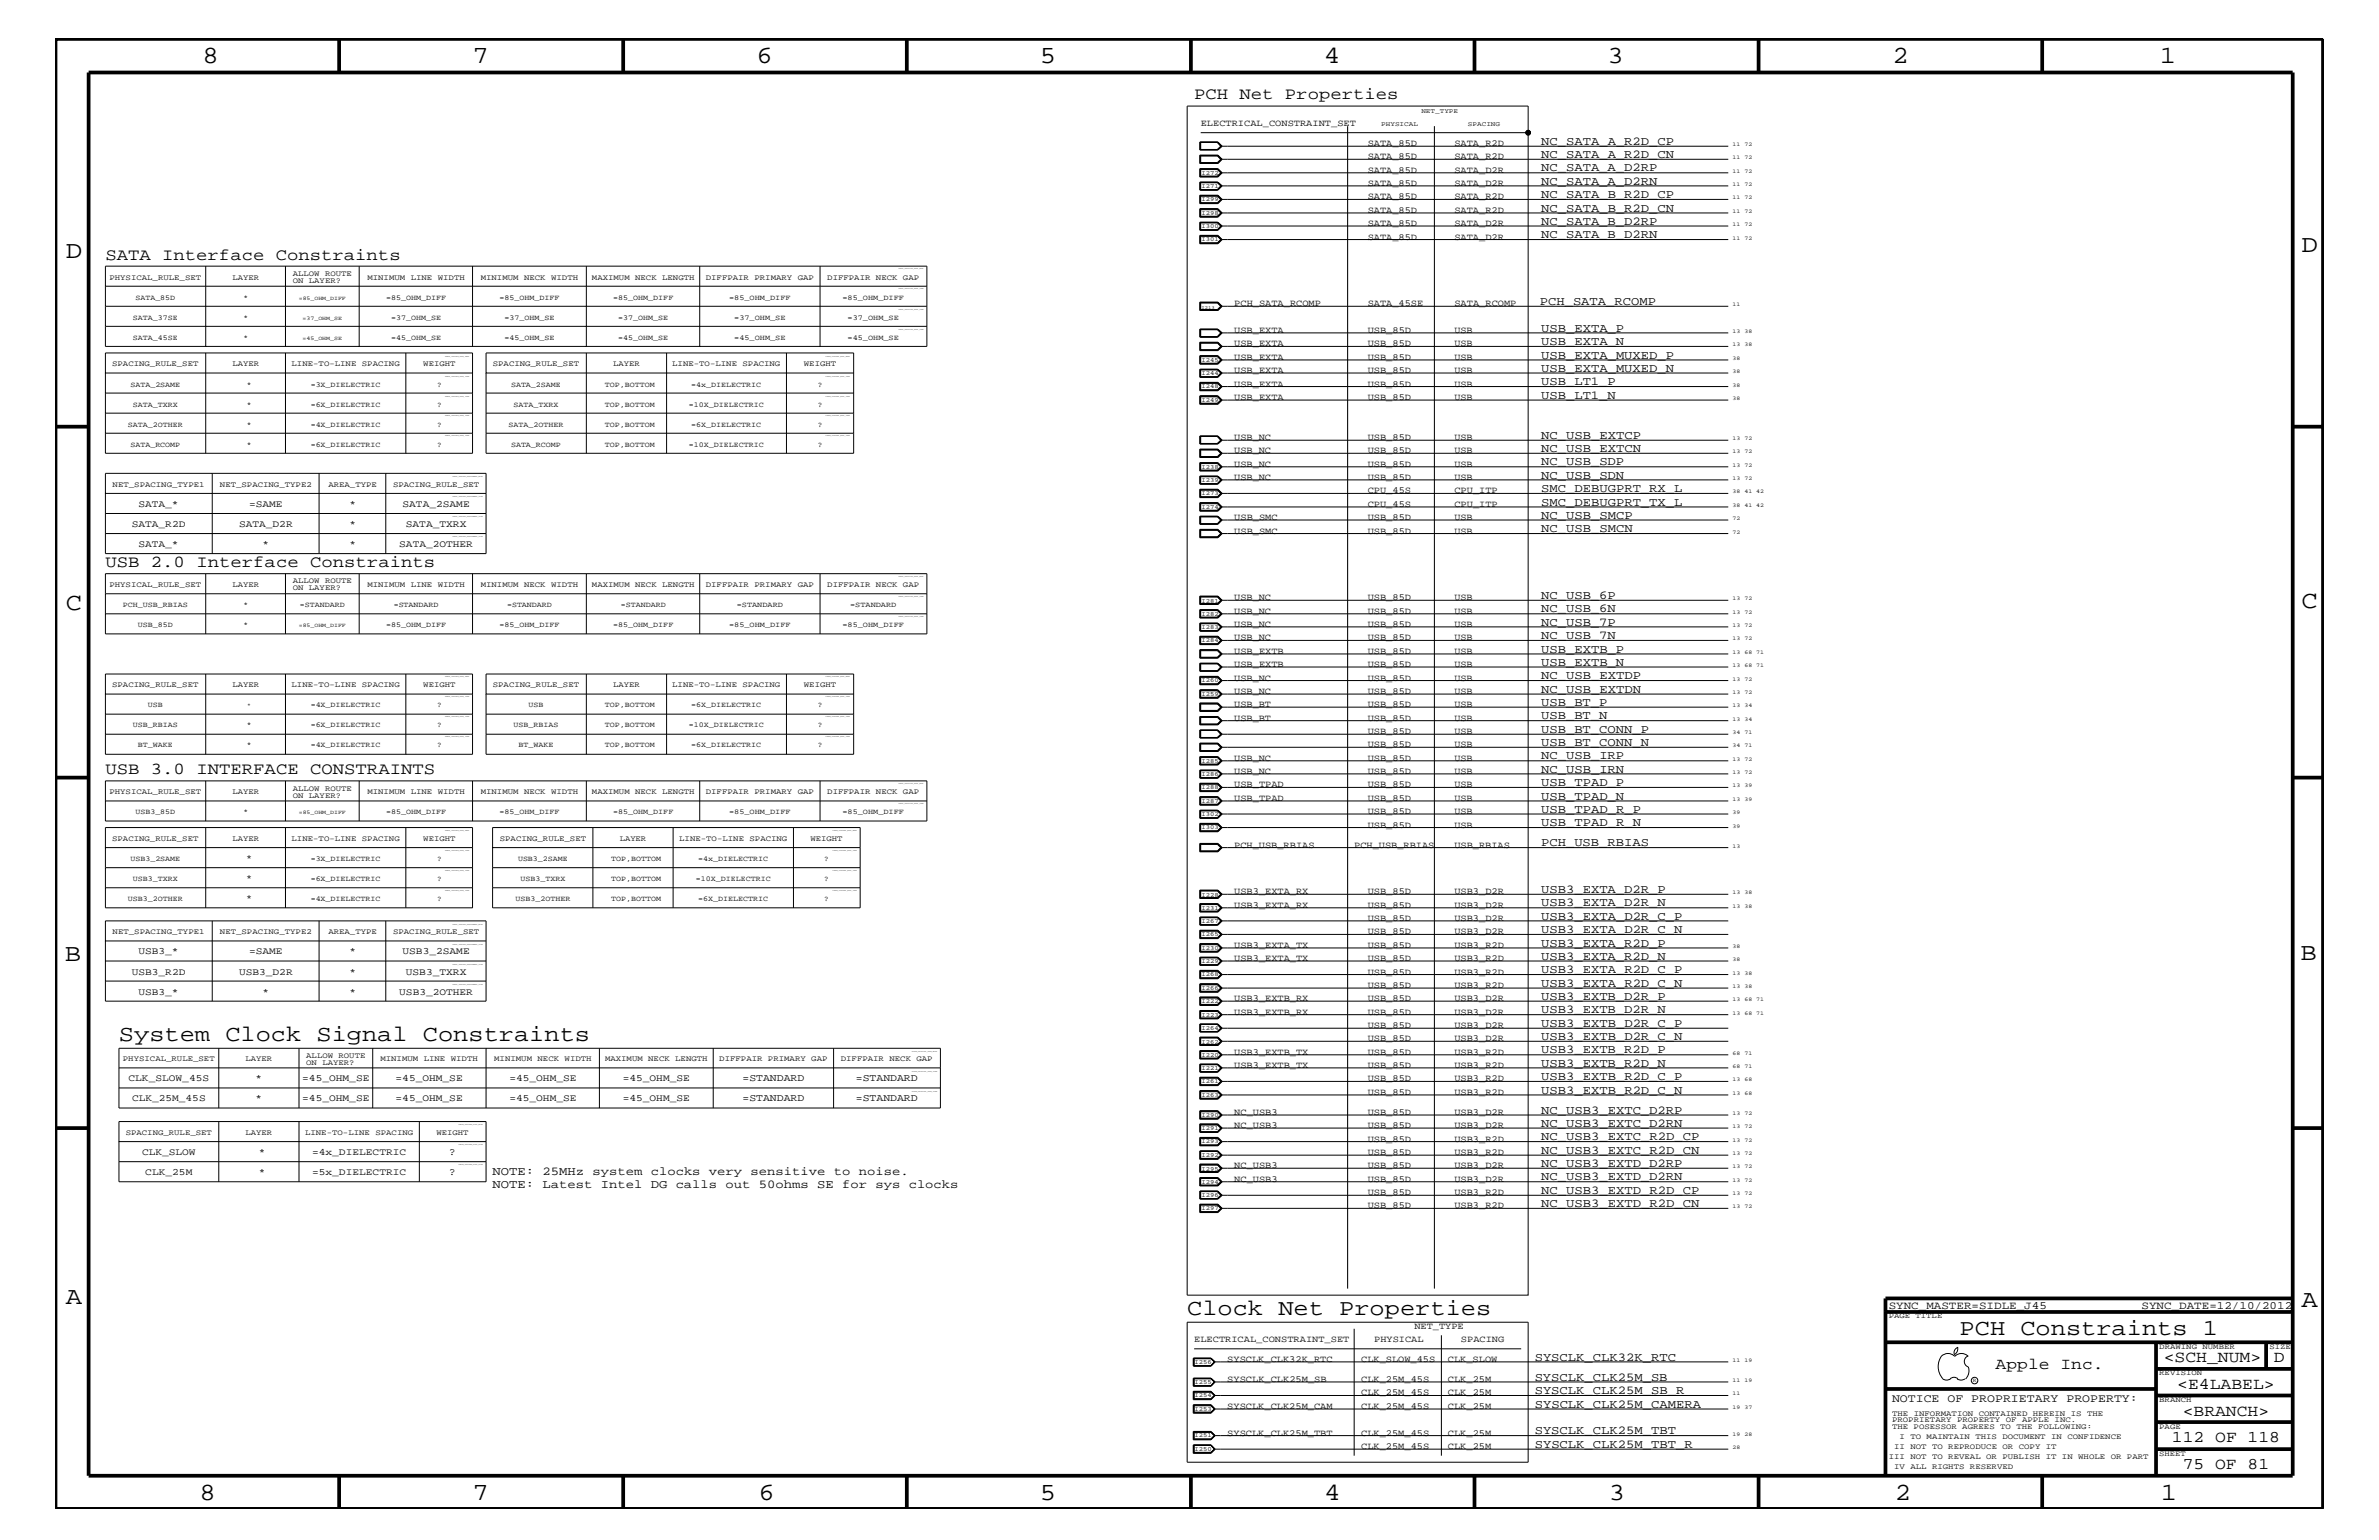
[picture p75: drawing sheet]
<svg xmlns="http://www.w3.org/2000/svg" width="432mm" height="279mm" viewBox="0 0 432 279" stroke-linecap="round" stroke-linejoin="round" font-family="sans-serif">
<defs><g id="words">
<g font-size="4.5">
<text x="36.7" y="11.5">8</text>
<text x="85.8" y="11.5">7</text>
<text x="137.3" y="11.5">6</text>
<text x="188.7" y="11.5">5</text>
<text x="240.3" y="11.5">4</text>
<text x="291.8" y="11.5">3</text>
<text x="343.5" y="11.5">2</text>
<text x="392" y="11.5">1</text>
<text x="11.9" y="46.8">D</text>
<text x="417.7" y="45.7">D</text>
<text x="11.9" y="110.6">C</text>
<text x="417.7" y="110.3">C</text>
<text x="11.8" y="174.3">B</text>
<text x="417.6" y="174.2">B</text>
<text x="11.9" y="236.7">A</text>
<text x="417.7" y="237.1">A</text>
<text x="36.2" y="272.1">8</text>
<text x="85.8" y="272.1">7</text>
<text x="137.7" y="272.1">6</text>
<text x="188.7" y="272.1">5</text>
<text x="240.4" y="272.1">4</text>
<text x="292" y="272.1">3</text>
<text x="343.9" y="272.1">2</text>
<text x="392.2" y="272.1">1</text>
</g>
<g font-size="4.1">
<text x="21.6" y="188.9">System Clock Signal Constraints</text>
<text x="215.5" y="238.6">Clock Net Properties</text>
<text x="355.7" y="242.3">PCH Constraints 1</text>
</g>
<g font-size="3">
<text x="216.7" y="18">PCH Net Properties</text>
<text x="19.1" y="47.1">SATA Interface Constraints</text>
<text x="19.1" y="102.9">USB 2.0 Interface Constraints</text>
<text x="19.1" y="140.4">USB 3.0 INTERFACE CONSTRAINTS</text>
<text x="362.2" y="248.4">Apple Inc.</text>
<text x="392.7" y="247.1">&lt;SCH_NUM&gt;</text>
<text x="395.2" y="252">&lt;E4LABEL&gt;</text>
<text x="412.7" y="247.1">D</text>
<text x="396.2" y="256.8">&lt;BRANCH&gt;</text>
<text x="394.2" y="261.6">112 OF 118</text>
<text x="396.2" y="266.6">75 OF 81</text>
</g>
<g font-size="2.2">
<text x="279.7" y="28.6">NC_SATA_A_R2D_CN</text>
<text x="279.7" y="26.3">NC_SATA_A_R2D_CP</text>
<text x="279.7" y="35.9">NC_SATA_B_R2D_CP</text>
<text x="279.7" y="33.6">NC_SATA_A_D2RN</text>
<text x="279.7" y="31.1">NC_SATA_A_D2RP</text>
<text x="279.7" y="38.4">NC_SATA_B_R2D_CN</text>
<text x="279.7" y="40.8">NC_SATA_B_D2RP</text>
<text x="279.7" y="43.2">NC_SATA_B_D2RN</text>
<text x="279.5" y="55.3">PCH_SATA_RCOMP</text>
<text x="279.7" y="65.1">USB_EXTA_MUXED_P</text>
<text x="279.7" y="62.6">USB_EXTA_N</text>
<text x="279.7" y="60.2">USB_EXTA_P</text>
<text x="279.7" y="69.9">USB_LT1_P</text>
<text x="279.7" y="67.5">USB_EXTA_MUXED_N</text>
<text x="279.7" y="72.3">USB_LT1_N</text>
<text x="279.7" y="79.6">NC_USB_EXTCP</text>
<text x="279.7" y="82">NC_USB_EXTCN</text>
<text x="279.7" y="89.3">SMC_DEBUGPRT_RX_L</text>
<text x="279.7" y="86.9">NC_USB_SDN</text>
<text x="279.7" y="84.4">NC_USB_SDP</text>
<text x="279.7" y="91.7">SMC_DEBUGPRT_TX_L</text>
<text x="279.7" y="94.2">NC_USB_SMCP</text>
<text x="279.7" y="96.5">NC_USB_SMCN</text>
<text x="279.7" y="111.1">NC_USB_6N</text>
<text x="279.7" y="113.6">NC_USB_7P</text>
<text x="279.7" y="108.7">NC_USB_6P</text>
<text x="279.7" y="118.4">USB_EXTB_P</text>
<text x="279.7" y="115.9">NC_USB_7N</text>
<text x="279.7" y="120.8">USB_EXTB_N</text>
<text x="279.7" y="123.2">NC_USB_EXTDP</text>
<text x="279.7" y="125.7">NC_USB_EXTDN</text>
<text x="279.7" y="130.5">USB_BT_N</text>
<text x="279.7" y="128">USB_BT_P</text>
<text x="279.7" y="133">USB_BT_CONN_P</text>
<text x="279.7" y="135.3">USB_BT_CONN_N</text>
<text x="279.7" y="137.8">NC_USB_IRP</text>
<text x="279.7" y="142.6">USB_TPAD_P</text>
<text x="279.7" y="140.2">NC_USB_IRN</text>
<text x="279.7" y="147.5">USB_TPAD_R_P</text>
<text x="279.7" y="149.9">USB_TPAD_R_N</text>
<text x="279.7" y="145.1">USB_TPAD_N</text>
<text x="279.7" y="153.5">PCH_USB_RBIAS</text>
<text x="279.7" y="162">USB3_EXTA_D2R_P</text>
<text x="279.7" y="166.9">USB3_EXTA_D2R_C_P</text>
<text x="279.7" y="164.5">USB3_EXTA_D2R_N</text>
<text x="279.7" y="169.3">USB3_EXTA_D2R_C_N</text>
<text x="279.7" y="171.7">USB3_EXTA_R2D_P</text>
<text x="279.7" y="174.2">USB3_EXTA_R2D_N</text>
<text x="279.7" y="179">USB3_EXTA_R2D_C_N</text>
<text x="279.7" y="176.6">USB3_EXTA_R2D_C_P</text>
<text x="279.7" y="183.8">USB3_EXTB_D2R_N</text>
<text x="279.7" y="181.4">USB3_EXTB_D2R_P</text>
<text x="279.7" y="188.7">USB3_EXTB_D2R_C_N</text>
<text x="279.7" y="191.1">USB3_EXTB_R2D_P</text>
<text x="279.7" y="186.3">USB3_EXTB_D2R_C_P</text>
<text x="279.7" y="195.9">USB3_EXTB_R2D_C_P</text>
<text x="279.7" y="193.6">USB3_EXTB_R2D_N</text>
<text x="279.7" y="202">NC_USB3_EXTC_D2RP</text>
<text x="279.7" y="198.4">USB3_EXTB_R2D_C_N</text>
<text x="279.7" y="204.4">NC_USB3_EXTC_D2RN</text>
<text x="279.7" y="206.9">NC_USB3_EXTC_R2D_CP</text>
<text x="279.7" y="209.3">NC_USB3_EXTC_R2D_CN</text>
<text x="89.4" y="213.2">NOTE: 25MHz system clocks very sensitive to noise.</text>
<text x="89.4" y="215.6">NOTE: Latest Intel DG calls out 50ohms SE for sys clocks</text>
<text x="279.7" y="211.7">NC_USB3_EXTD_D2RP</text>
<text x="279.7" y="214.2">NC_USB3_EXTD_D2RN</text>
<text x="279.7" y="216.6">NC_USB3_EXTD_R2D_CP</text>
<text x="279.7" y="219">NC_USB3_EXTD_R2D_CN</text>
<text x="278.6" y="250.6">SYSCLK_CLK25M_SB</text>
<text x="278.6" y="246.9">SYSCLK_CLK32K_RTC</text>
<text x="278.6" y="255.4">SYSCLK_CLK25M_CAMERA</text>
<text x="278.6" y="252.9">SYSCLK_CLK25M_SB_R</text>
<text x="278.6" y="260.2">SYSCLK_CLK25M_TBT</text>
<text x="278.6" y="262.7">SYSCLK_CLK25M_TBT_R</text>
</g>
<text font-size="2.1" x="343.4" y="254.4">NOTICE OF PROPRIETARY PROPERTY:</text>
<g font-size="2">
<text x="342.8" y="237.4">SYNC_MASTER=SIDLE_J45</text>
<text x="388.7" y="237.4">SYNC_DATE=12/10/2012</text>
</g>
<g font-size="1.9">
<text x="134.8" y="196.2">=STANDARD</text>
<text x="155.4" y="196.2">=STANDARD</text>
<text x="134.8" y="199.8">=STANDARD</text>
<text x="155.4" y="199.8">=STANDARD</text>
<text x="81.5" y="209.6">?</text>
<text x="81.5" y="213.2">?</text>
</g>
<g font-size="1.8">
<text x="23.9" y="95.6">SATA_R2D</text>
<text x="25.1" y="92">SATA_*</text>
<text x="43.4" y="95.6">SATA_D2R</text>
<text x="45.2" y="92">=SAME</text>
<text x="63.4" y="95.6">*</text>
<text x="63.4" y="92">*</text>
<text x="73.1" y="92">SATA_2SAME</text>
<text x="73.7" y="95.6">SATA_TXRX</text>
<text x="25.1" y="99.3">SATA_*</text>
<text x="47.7" y="99.3">*</text>
<text x="63.4" y="99.3">*</text>
<text x="72.5" y="99.3">SATA_2OTHER</text>
<text x="25.1" y="173.2">USB3_*</text>
<text x="45.2" y="173.2">=SAME</text>
<text x="63.4" y="173.2">*</text>
<text x="73.1" y="173.2">USB3_2SAME</text>
<text x="23.9" y="176.8">USB3_R2D</text>
<text x="43.4" y="176.8">USB3_D2R</text>
<text x="63.4" y="176.8">*</text>
<text x="73.7" y="176.8">USB3_TXRX</text>
<text x="25.1" y="180.5">USB3_*</text>
<text x="47.7" y="180.5">*</text>
<text x="63.4" y="180.5">*</text>
<text x="72.5" y="180.5">USB3_2OTHER</text>
<text x="23.3" y="196.2">CLK_SLOW_45S</text>
<text x="46.4" y="196.2">*</text>
<text x="54.9" y="196.2">=45_OHM_SE</text>
<text x="71.8" y="196.2">=45_OHM_SE</text>
<text x="92.5" y="196.2">=45_OHM_SE</text>
<text x="113" y="196.2">=45_OHM_SE</text>
<text x="24" y="199.8">CLK_25M_45S</text>
<text x="46.4" y="199.8">*</text>
<text x="54.9" y="199.8">=45_OHM_SE</text>
<text x="71.8" y="199.8">=45_OHM_SE</text>
<text x="92.5" y="199.8">=45_OHM_SE</text>
<text x="113" y="199.8">=45_OHM_SE</text>
<text x="25.8" y="209.6">CLK_SLOW</text>
<text x="47" y="209.6">*</text>
<text x="56.6" y="209.6">=4x_DIELECTRIC</text>
<text x="26.4" y="213.2">CLK_25M</text>
<text x="47" y="213.2">*</text>
<text x="56.6" y="213.2">=5x_DIELECTRIC</text>
</g>
<g font-size="1.7">
<text x="217.9" y="22.9">ELECTRICAL_CONSTRAINT_SET</text>
<text x="248.2" y="28.9">SATA_85D</text>
<text x="248.2" y="26.5">SATA_85D</text>
<text x="264" y="28.9">SATA_R2D</text>
<text x="264" y="26.5">SATA_R2D</text>
<text x="248.2" y="33.7">SATA_85D</text>
<text x="248.2" y="31.4">SATA_85D</text>
<text x="264" y="33.7">SATA_D2R</text>
<text x="264" y="31.4">SATA_D2R</text>
<text x="248.2" y="36.2">SATA_85D</text>
<text x="248.2" y="38.6">SATA_85D</text>
<text x="248.2" y="41">SATA_85D</text>
<text x="264" y="36.2">SATA_R2D</text>
<text x="264" y="38.6">SATA_R2D</text>
<text x="264" y="41">SATA_D2R</text>
<text x="248.2" y="43.5">SATA_85D</text>
<text x="264" y="43.5">SATA_D2R</text>
<text x="224" y="55.6">PCH_SATA_RCOMP</text>
<text x="248.2" y="55.6">SATA_45SE</text>
<text x="264" y="55.6">SATA_RCOMP</text>
<text x="224" y="65.3">USB_EXTA</text>
<text x="224" y="62.9">USB_EXTA</text>
<text x="224" y="60.4">USB_EXTA</text>
<text x="248.2" y="65.3">USB_85D</text>
<text x="248.2" y="62.9">USB_85D</text>
<text x="248.2" y="60.4">USB_85D</text>
<text x="264" y="65.3">USB</text>
<text x="264" y="62.9">USB</text>
<text x="264" y="60.4">USB</text>
<text x="224" y="70.1">USB_EXTA</text>
<text x="224" y="67.7">USB_EXTA</text>
<text x="248.2" y="70.1">USB_85D</text>
<text x="248.2" y="67.7">USB_85D</text>
<text x="264" y="70.1">USB</text>
<text x="264" y="67.7">USB</text>
<text x="224" y="72.6">USB_EXTA</text>
<text x="248.2" y="72.6">USB_85D</text>
<text x="264" y="72.6">USB</text>
<text x="224" y="79.9">USB_NC</text>
<text x="224" y="82.2">USB_NC</text>
<text x="248.2" y="79.9">USB_85D</text>
<text x="248.2" y="82.2">USB_85D</text>
<text x="264" y="79.9">USB</text>
<text x="264" y="82.2">USB</text>
<text x="224" y="87.1">USB_NC</text>
<text x="224" y="84.7">USB_NC</text>
<text x="248.2" y="89.5">CPU_45S</text>
<text x="248.2" y="87.1">USB_85D</text>
<text x="248.2" y="84.7">USB_85D</text>
<text x="264" y="89.5">CPU_ITP</text>
<text x="264" y="87.1">USB</text>
<text x="264" y="84.7">USB</text>
<text x="224" y="94.3">USB_SMC</text>
<text x="248.2" y="92">CPU_45S</text>
<text x="248.2" y="94.3">USB_85D</text>
<text x="264" y="92">CPU_ITP</text>
<text x="264" y="94.3">USB</text>
<text x="224" y="96.8">USB_SMC</text>
<text x="248.2" y="96.8">USB_85D</text>
<text x="264" y="96.8">USB</text>
<text x="224" y="111.4">USB_NC</text>
<text x="224" y="113.7">USB_NC</text>
<text x="224" y="108.9">USB_NC</text>
<text x="248.2" y="111.4">USB_85D</text>
<text x="248.2" y="113.7">USB_85D</text>
<text x="248.2" y="108.9">USB_85D</text>
<text x="264" y="111.4">USB</text>
<text x="264" y="113.7">USB</text>
<text x="264" y="108.9">USB</text>
<text x="224" y="118.6">USB_EXTB</text>
<text x="224" y="116.2">USB_NC</text>
<text x="248.2" y="118.6">USB_85D</text>
<text x="248.2" y="116.2">USB_85D</text>
<text x="264" y="118.6">USB</text>
<text x="264" y="116.2">USB</text>
<text x="224" y="121">USB_EXTB</text>
<text x="224" y="123.5">USB_NC</text>
<text x="224" y="125.9">USB_NC</text>
<text x="248.2" y="121">USB_85D</text>
<text x="248.2" y="123.5">USB_85D</text>
<text x="248.2" y="125.9">USB_85D</text>
<text x="264" y="121">USB</text>
<text x="264" y="123.5">USB</text>
<text x="264" y="125.9">USB</text>
<text x="224" y="130.8">USB_BT</text>
<text x="224" y="128.3">USB_BT</text>
<text x="248.2" y="130.8">USB_85D</text>
<text x="248.2" y="128.3">USB_85D</text>
<text x="264" y="130.8">USB</text>
<text x="264" y="128.3">USB</text>
<text x="248.2" y="133.2">USB_85D</text>
<text x="248.2" y="135.6">USB_85D</text>
<text x="264" y="133.2">USB</text>
<text x="264" y="135.6">USB</text>
<text x="224" y="142.9">USB_TPAD</text>
<text x="224" y="140.4">USB_NC</text>
<text x="224" y="138">USB_NC</text>
<text x="248.2" y="142.9">USB_85D</text>
<text x="248.2" y="140.4">USB_85D</text>
<text x="248.2" y="138">USB_85D</text>
<text x="264" y="142.9">USB</text>
<text x="264" y="140.4">USB</text>
<text x="264" y="138">USB</text>
<text x="224" y="145.3">USB_TPAD</text>
<text x="248.2" y="147.7">USB_85D</text>
<text x="248.2" y="145.3">USB_85D</text>
<text x="264" y="147.7">USB</text>
<text x="264" y="145.3">USB</text>
<text x="224" y="153.8">PCH_USB_RBIAS</text>
<text x="245.8" y="153.8">PCH_USB_RBIAS</text>
<text x="248.2" y="150.1">USB_85D</text>
<text x="264" y="150.1">USB</text>
<text x="264" y="153.8">USB_RBIAS</text>
<text x="44.7" y="159.9">*</text>
<text x="44.7" y="156.2">*</text>
<text x="44.7" y="163.5">*</text>
<text x="224" y="162.2">USB3_EXTA_RX</text>
<text x="224" y="164.7">USB3_EXTA_RX</text>
<text x="248.2" y="162.2">USB_85D</text>
<text x="248.2" y="167.1">USB_85D</text>
<text x="248.2" y="164.7">USB_85D</text>
<text x="264" y="162.2">USB3_D2R</text>
<text x="264" y="167.1">USB3_D2R</text>
<text x="264" y="164.7">USB3_D2R</text>
<text x="224" y="172">USB3_EXTA_TX</text>
<text x="248.2" y="169.5">USB_85D</text>
<text x="248.2" y="172">USB_85D</text>
<text x="264" y="172">USB3_R2D</text>
<text x="264" y="169.5">USB3_D2R</text>
<text x="224" y="174.4">USB3_EXTA_TX</text>
<text x="248.2" y="174.4">USB_85D</text>
<text x="248.2" y="179.3">USB_85D</text>
<text x="248.2" y="176.8">USB_85D</text>
<text x="264" y="174.4">USB3_R2D</text>
<text x="264" y="179.3">USB3_R2D</text>
<text x="264" y="176.8">USB3_R2D</text>
<text x="224" y="181.6">USB3_EXTB_RX</text>
<text x="224" y="184.1">USB3_EXTB_RX</text>
<text x="248.2" y="184.1">USB_85D</text>
<text x="248.2" y="181.6">USB_85D</text>
<text x="264" y="181.6">USB3_D2R</text>
<text x="264" y="184.1">USB3_D2R</text>
<text x="224" y="191.4">USB3_EXTB_TX</text>
<text x="248.2" y="188.9">USB_85D</text>
<text x="248.2" y="191.4">USB_85D</text>
<text x="248.2" y="186.5">USB_85D</text>
<text x="264" y="188.9">USB3_D2R</text>
<text x="264" y="191.4">USB3_R2D</text>
<text x="264" y="186.5">USB3_D2R</text>
<text x="224" y="193.7">USB3_EXTB_TX</text>
<text x="248.2" y="196.2">USB_85D</text>
<text x="248.2" y="193.7">USB_85D</text>
<text x="264" y="196.2">USB3_R2D</text>
<text x="264" y="193.7">USB3_R2D</text>
<text x="224" y="202.3">NC_USB3</text>
<text x="248.2" y="198.7">USB_85D</text>
<text x="248.2" y="202.3">USB_85D</text>
<text x="264" y="202.3">USB3_D2R</text>
<text x="264" y="198.7">USB3_R2D</text>
<text x="224" y="204.7">NC_USB3</text>
<text x="248.2" y="204.7">USB_85D</text>
<text x="248.2" y="207.1">USB_85D</text>
<text x="248.2" y="209.6">USB_85D</text>
<text x="264" y="204.7">USB3_D2R</text>
<text x="264" y="207.1">USB3_R2D</text>
<text x="264" y="209.6">USB3_R2D</text>
<text x="224" y="211.9">NC_USB3</text>
<text x="224" y="214.4">NC_USB3</text>
<text x="248.2" y="214.4">USB_85D</text>
<text x="248.2" y="211.9">USB_85D</text>
<text x="264" y="211.9">USB3_D2R</text>
<text x="264" y="214.4">USB3_D2R</text>
<text x="248.2" y="219.2">USB_85D</text>
<text x="248.2" y="216.9">USB_85D</text>
<text x="264" y="216.9">USB3_R2D</text>
<text x="264" y="219.2">USB3_R2D</text>
<text x="216.7" y="243.5">ELECTRICAL_CONSTRAINT_SET</text>
<text x="249.4" y="243.5">PHYSICAL</text>
<text x="256.7" y="241.1">NET_TYPE</text>
<text x="265.2" y="243.5">SPACING</text>
<text x="222.8" y="250.7">SYSCLK_CLK25M_SB</text>
<text x="222.8" y="247.1">SYSCLK_CLK32K_RTC</text>
<text x="247.1" y="250.7">CLK_25M_45S</text>
<text x="247.1" y="247.1">CLK_SLOW_45S</text>
<text x="262.8" y="247.1">CLK_SLOW</text>
<text x="262.8" y="250.7">CLK_25M</text>
<text x="222.8" y="255.6">SYSCLK_CLK25M_CAM</text>
<text x="247.1" y="255.6">CLK_25M_45S</text>
<text x="247.1" y="253.2">CLK_25M_45S</text>
<text x="262.8" y="255.6">CLK_25M</text>
<text x="262.8" y="253.2">CLK_25M</text>
<text x="222.8" y="260.5">SYSCLK_CLK25M_TBT</text>
<text x="247.1" y="260.5">CLK_25M_45S</text>
<text x="247.1" y="262.9">CLK_25M_45S</text>
<text x="262.8" y="260.5">CLK_25M</text>
<text x="262.8" y="262.9">CLK_25M</text>
</g>
<g font-size="1.4">
<text x="19.9" y="50.7">PHYSICAL_RULE_SET</text>
<text x="42.2" y="50.7">LAYER</text>
<text x="53.1" y="50.2">ALLOW ROUTE</text>
<text x="53.1" y="51.3">ON LAYER?</text>
<text x="66.7" y="50.7">MINIMUM LINE WIDTH</text>
<text x="87.2" y="50.7">MINIMUM NECK WIDTH</text>
<text x="107.4" y="50.7">MAXIMUM NECK LENGTH</text>
<text x="128.1" y="50.7">DIFFPAIR PRIMARY GAP</text>
<text x="150.2" y="50.7">DIFFPAIR NECK GAP</text>
<text x="24.1" y="58">SATA_37SE</text>
<text x="24.6" y="54.4">SATA_85D</text>
<text x="44.2" y="54.4">*</text>
<text x="44.2" y="58">*</text>
<text x="70.1" y="54.4">=85_OHM_DIFF</text>
<text x="71" y="58">=37_OHM_SE</text>
<text x="90.6" y="54.4">=85_OHM_DIFF</text>
<text x="91.6" y="58">=37_OHM_SE</text>
<text x="111.3" y="54.4">=85_OHM_DIFF</text>
<text x="112.2" y="58">=37_OHM_SE</text>
<text x="132.3" y="54.4">=85_OHM_DIFF</text>
<text x="133.3" y="58">=37_OHM_SE</text>
<text x="152.9" y="54.4">=85_OHM_DIFF</text>
<text x="153.8" y="58">=37_OHM_SE</text>
<text x="24.1" y="61.7">SATA_45SE</text>
<text x="44.2" y="61.7">*</text>
<text x="71" y="61.7">=45_OHM_SE</text>
<text x="91.6" y="61.7">=45_OHM_SE</text>
<text x="112.2" y="61.7">=45_OHM_SE</text>
<text x="133.3" y="61.7">=45_OHM_SE</text>
<text x="153.8" y="61.7">=45_OHM_SE</text>
<text x="20.4" y="66.5">SPACING_RULE_SET</text>
<text x="23.7" y="70.1">SATA_2SAME</text>
<text x="42.2" y="66.5">LAYER</text>
<text x="44.8" y="70.1">*</text>
<text x="52.9" y="66.5">LINE-TO-LINE SPACING</text>
<text x="56.4" y="70.1">=3X_DIELECTRIC</text>
<text x="76.8" y="66.5">WEIGHT</text>
<text x="79.3" y="70.1">?</text>
<text x="89.5" y="66.5">SPACING_RULE_SET</text>
<text x="92.8" y="70.1">SATA_2SAME</text>
<text x="109.8" y="70.1">TOP,BOTTOM</text>
<text x="111.3" y="66.5">LAYER</text>
<text x="122" y="66.5">LINE-TO-LINE SPACING</text>
<text x="125.5" y="70.1">=4x_DIELECTRIC</text>
<text x="145.9" y="66.5">WEIGHT</text>
<text x="148.4" y="70.1">?</text>
<text x="23.2" y="77.4">SATA_2OTHER</text>
<text x="24.1" y="73.8">SATA_TXRX</text>
<text x="44.8" y="73.8">*</text>
<text x="44.8" y="77.4">*</text>
<text x="56.4" y="73.8">=6X_DIELECTRIC</text>
<text x="56.4" y="77.4">=4X_DIELECTRIC</text>
<text x="79.3" y="73.8">?</text>
<text x="79.3" y="77.4">?</text>
<text x="92.3" y="77.4">SATA_2OTHER</text>
<text x="93.2" y="73.8">SATA_TXRX</text>
<text x="109.8" y="77.4">TOP,BOTTOM</text>
<text x="109.8" y="73.8">TOP,BOTTOM</text>
<text x="125" y="73.8">=10X_DIELECTRIC</text>
<text x="125.5" y="77.4">=6X_DIELECTRIC</text>
<text x="148.4" y="77.4">?</text>
<text x="148.4" y="73.8">?</text>
<text x="23.7" y="81.1">SATA_RCOMP</text>
<text x="44.8" y="81.1">*</text>
<text x="56.4" y="81.1">=6X_DIELECTRIC</text>
<text x="79.3" y="81.1">?</text>
<text x="92.8" y="81.1">SATA_RCOMP</text>
<text x="109.8" y="81.1">TOP,BOTTOM</text>
<text x="125" y="81.1">=10X_DIELECTRIC</text>
<text x="148.4" y="81.1">?</text>
<text x="20.4" y="88.3">NET_SPACING_TYPE1</text>
<text x="39.9" y="88.3">NET_SPACING_TYPE2</text>
<text x="59.6" y="88.3">AREA_TYPE</text>
<text x="71.3" y="88.3">SPACING_RULE_SET</text>
<text x="19.9" y="106.5">PHYSICAL_RULE_SET</text>
<text x="42.2" y="106.5">LAYER</text>
<text x="53.1" y="105.9">ALLOW ROUTE</text>
<text x="53.1" y="107.1">ON LAYER?</text>
<text x="66.7" y="106.5">MINIMUM LINE WIDTH</text>
<text x="87.2" y="106.5">MINIMUM NECK WIDTH</text>
<text x="107.4" y="106.5">MAXIMUM NECK LENGTH</text>
<text x="128.1" y="106.5">DIFFPAIR PRIMARY GAP</text>
<text x="150.2" y="106.5">DIFFPAIR NECK GAP</text>
<text x="22.3" y="110.2">PCH_USB_RBIAS</text>
<text x="25" y="113.7">USB_85D</text>
<text x="44.2" y="110.2">*</text>
<text x="44.2" y="113.7">*</text>
<text x="54.4" y="110.2">=STANDARD</text>
<text x="70.1" y="113.7">=85_OHM_DIFF</text>
<text x="71.5" y="110.2">=STANDARD</text>
<text x="90.6" y="113.7">=85_OHM_DIFF</text>
<text x="92" y="110.2">=STANDARD</text>
<text x="111.3" y="113.7">=85_OHM_DIFF</text>
<text x="112.7" y="110.2">=STANDARD</text>
<text x="132.3" y="113.7">=85_OHM_DIFF</text>
<text x="133.7" y="110.2">=STANDARD</text>
<text x="152.9" y="113.7">=85_OHM_DIFF</text>
<text x="154.3" y="110.2">=STANDARD</text>
<text x="20.4" y="124.7">SPACING_RULE_SET</text>
<text x="42.2" y="124.7">LAYER</text>
<text x="52.9" y="124.7">LINE-TO-LINE SPACING</text>
<text x="76.8" y="124.7">WEIGHT</text>
<text x="89.5" y="124.7">SPACING_RULE_SET</text>
<text x="111.3" y="124.7">LAYER</text>
<text x="122" y="124.7">LINE-TO-LINE SPACING</text>
<text x="145.9" y="124.7">WEIGHT</text>
<text x="24.1" y="131.9">USB_RBIAS</text>
<text x="26.8" y="128.3">USB</text>
<text x="44.8" y="131.9">*</text>
<text x="56.4" y="131.9">=6X_DIELECTRIC</text>
<text x="56.4" y="128.3">=4X_DIELECTRIC</text>
<text x="79.3" y="128.3">?</text>
<text x="79.3" y="131.9">?</text>
<text x="93.2" y="131.9">USB_RBIAS</text>
<text x="95.9" y="128.3">USB</text>
<text x="109.8" y="131.9">TOP,BOTTOM</text>
<text x="109.8" y="128.3">TOP,BOTTOM</text>
<text x="125" y="131.9">=10X_DIELECTRIC</text>
<text x="125.5" y="128.3">=6X_DIELECTRIC</text>
<text x="148.4" y="131.9">?</text>
<text x="148.4" y="128.3">?</text>
<text x="25" y="135.6">BT_WAKE</text>
<text x="44.8" y="135.6">*</text>
<text x="56.4" y="135.6">=4X_DIELECTRIC</text>
<text x="79.3" y="135.6">?</text>
<text x="94.1" y="135.6">BT_WAKE</text>
<text x="109.8" y="135.6">TOP,BOTTOM</text>
<text x="125.5" y="135.6">=6X_DIELECTRIC</text>
<text x="148.4" y="135.6">?</text>
<text x="53.1" y="143.5">ALLOW ROUTE</text>
<text x="19.9" y="144">PHYSICAL_RULE_SET</text>
<text x="24.6" y="147.7">USB3_85D</text>
<text x="42.2" y="144">LAYER</text>
<text x="44.2" y="147.7">*</text>
<text x="53.1" y="144.7">ON LAYER?</text>
<text x="66.7" y="144">MINIMUM LINE WIDTH</text>
<text x="70.1" y="147.7">=85_OHM_DIFF</text>
<text x="87.2" y="144">MINIMUM NECK WIDTH</text>
<text x="90.6" y="147.7">=85_OHM_DIFF</text>
<text x="107.4" y="144">MAXIMUM NECK LENGTH</text>
<text x="111.3" y="147.7">=85_OHM_DIFF</text>
<text x="128.1" y="144">DIFFPAIR PRIMARY GAP</text>
<text x="132.3" y="147.7">=85_OHM_DIFF</text>
<text x="150.2" y="144">DIFFPAIR NECK GAP</text>
<text x="152.9" y="147.7">=85_OHM_DIFF</text>
<text x="20.4" y="152.6">SPACING_RULE_SET</text>
<text x="42.2" y="152.6">LAYER</text>
<text x="52.9" y="152.6">LINE-TO-LINE SPACING</text>
<text x="76.8" y="152.6">WEIGHT</text>
<text x="90.7" y="152.6">SPACING_RULE_SET</text>
<text x="112.5" y="152.6">LAYER</text>
<text x="123.3" y="152.6">LINE-TO-LINE SPACING</text>
<text x="147.1" y="152.6">WEIGHT</text>
<text x="23.7" y="156.2">USB3_2SAME</text>
<text x="24.1" y="159.9">USB3_TXRX</text>
<text x="56.4" y="159.9">=6X_DIELECTRIC</text>
<text x="56.4" y="156.2">=3X_DIELECTRIC</text>
<text x="79.3" y="156.2">?</text>
<text x="79.3" y="159.9">?</text>
<text x="94" y="156.2">USB3_2SAME</text>
<text x="94.5" y="159.9">USB3_TXRX</text>
<text x="111" y="156.2">TOP,BOTTOM</text>
<text x="111" y="159.9">TOP,BOTTOM</text>
<text x="126.3" y="159.9">=10X_DIELECTRIC</text>
<text x="126.7" y="156.2">=4x_DIELECTRIC</text>
<text x="149.6" y="156.2">?</text>
<text x="149.6" y="159.9">?</text>
<text x="23.2" y="163.5">USB3_2OTHER</text>
<text x="56.4" y="163.5">=4X_DIELECTRIC</text>
<text x="79.3" y="163.5">?</text>
<text x="93.6" y="163.5">USB3_2OTHER</text>
<text x="111" y="163.5">TOP,BOTTOM</text>
<text x="126.7" y="163.5">=6X_DIELECTRIC</text>
<text x="149.6" y="163.5">?</text>
<text x="20.4" y="169.5">NET_SPACING_TYPE1</text>
<text x="39.9" y="169.5">NET_SPACING_TYPE2</text>
<text x="59.6" y="169.5">AREA_TYPE</text>
<text x="71.3" y="169.5">SPACING_RULE_SET</text>
<text x="55.6" y="192">ALLOW ROUTE</text>
<text x="22.3" y="192.6">PHYSICAL_RULE_SET</text>
<text x="44.6" y="192.6">LAYER</text>
<text x="55.6" y="193.2">ON LAYER?</text>
<text x="69" y="192.6">MINIMUM LINE WIDTH</text>
<text x="89.7" y="192.6">MINIMUM NECK WIDTH</text>
<text x="109.8" y="192.6">MAXIMUM NECK LENGTH</text>
<text x="130.6" y="192.6">DIFFPAIR PRIMARY GAP</text>
<text x="152.6" y="192.6">DIFFPAIR NECK GAP</text>
<text x="22.8" y="205.9">SPACING_RULE_SET</text>
<text x="44.6" y="205.9">LAYER</text>
<text x="55.4" y="205.9">LINE-TO-LINE SPACING</text>
<text x="79.2" y="205.9">WEIGHT</text>
<text x="342.8" y="239.2">PAGE TITLE</text>
<text x="391.9" y="244.7">DRAWING NUMBER</text>
<text x="411.9" y="244.7">SIZE</text>
<text x="391.9" y="249.5">REVISION</text>
<text x="343.4" y="256.8">THE INFORMATION CONTAINED HEREIN IS THE</text>
<text x="391.9" y="254.4">BRANCH</text>
<text x="343.4" y="258">PROPRIETARY PROPERTY OF APPLE INC.</text>
<text x="343.4" y="259.3">THE POSESSOR AGREES TO THE FOLLOWING:</text>
<text x="343.8" y="262.9">II NOT TO REPRODUCE OR COPY IT</text>
<text x="344.8" y="261.1">I TO MAINTAIN THIS DOCUMENT IN CONFIDENCE</text>
<text x="391.9" y="259.3">PAGE</text>
<text x="342.8" y="264.7">III NOT TO REVEAL OR PUBLISH IT IN WHOLE OR PART</text>
<text x="343.8" y="266.6">IV ALL RIGHTS RESERVED</text>
<text x="391.9" y="264.1">SHEET</text>
</g>
<g font-size="1.2">
<text x="250.7" y="22.9">PHYSICAL</text>
<text x="258" y="20.4">NET_TYPE</text>
<text x="266.4" y="22.9">SPACING</text>
<text x="218.1" y="34.1">I271</text>
<text x="218.1" y="31.7">I272</text>
<text x="218.1" y="39">I298</text>
<text x="218.1" y="36.5">I299</text>
<text x="218.1" y="41.4">I300</text>
<text x="218.1" y="43.8">I301</text>
<text x="218.1" y="65.6">I245</text>
<text x="218.1" y="68.1">I244</text>
<text x="218.1" y="70.5">I248</text>
<text x="218.1" y="72.9">I249</text>
<text x="218.1" y="85">I238</text>
<text x="218.1" y="87.5">I239</text>
<text x="218.1" y="89.9">I273</text>
<text x="218.1" y="92.3">I274</text>
<text x="218.1" y="109.3">I281</text>
<text x="218.1" y="111.7">I282</text>
<text x="218.1" y="114.2">I283</text>
<text x="218.1" y="116.5">I284</text>
<text x="218.1" y="123.8">I260</text>
<text x="218.1" y="126.3">I259</text>
<text x="218.1" y="138.4">I285</text>
<text x="218.1" y="140.8">I286</text>
<text x="218.1" y="143.2">I288</text>
<text x="218.1" y="145.7">I287</text>
<text x="218.1" y="148.1">I302</text>
<text x="218.1" y="150.5">I303</text>
<text x="218.1" y="162.7">I228</text>
<text x="218.1" y="165">I231</text>
<text x="218.1" y="167.5">I267</text>
<text x="218.1" y="172.3">I230</text>
<text x="218.1" y="169.9">I265</text>
<text x="218.1" y="174.8">I229</text>
<text x="218.1" y="179.6">I266</text>
<text x="218.1" y="177.2">I268</text>
<text x="218.1" y="182.1">I222</text>
<text x="218.1" y="184.4">I223</text>
<text x="218.1" y="191.7">I220</text>
<text x="218.1" y="189.3">I262</text>
<text x="218.1" y="186.9">I264</text>
<text x="218.1" y="194.2">I221</text>
<text x="218.1" y="196.5">I261</text>
<text x="218.1" y="199">I263</text>
<text x="218.1" y="202.6">I290</text>
<text x="218.1" y="205.1">I291</text>
<text x="218.1" y="209.9">I292</text>
<text x="218.1" y="207.5">I293</text>
<text x="218.1" y="214.7">I294</text>
<text x="218.1" y="212.4">I295</text>
<text x="218.1" y="217.2">I296</text>
<text x="218.1" y="219.6">I297</text>
<text x="216.8" y="251.1">I255</text>
<text x="216.8" y="247.5">I256</text>
<text x="216.8" y="256">I253</text>
<text x="216.8" y="253.5">I254</text>
<text x="216.8" y="263.3">I250</text>
<text x="216.8" y="260.8">I251</text>
</g>
<g font-size="1">
<text x="314.5" y="28.9">11</text>
<text x="314.5" y="26.5">11</text>
<text x="316.7" y="28.9">72</text>
<text x="316.7" y="26.5">72</text>
<text x="314.5" y="33.7">11</text>
<text x="314.5" y="31.4">11</text>
<text x="316.7" y="33.7">72</text>
<text x="316.7" y="31.4">72</text>
<text x="314.5" y="36.2">11</text>
<text x="314.5" y="38.6">11</text>
<text x="314.5" y="41">11</text>
<text x="316.7" y="36.2">72</text>
<text x="316.7" y="38.6">72</text>
<text x="316.7" y="41">72</text>
<text x="314.5" y="43.5">11</text>
<text x="316.7" y="43.5">72</text>
<text x="54.2" y="54.4">=85_OHM_DIFF</text>
<text x="54.9" y="58">=37_OHM_SE</text>
<text x="314.5" y="55.6">11</text>
<text x="54.9" y="61.7">=45_OHM_SE</text>
<text x="314.5" y="65.3">38</text>
<text x="314.5" y="62.9">13</text>
<text x="314.5" y="60.4">13</text>
<text x="316.7" y="62.9">38</text>
<text x="316.7" y="60.4">38</text>
<text x="314.5" y="70.1">38</text>
<text x="314.5" y="67.7">38</text>
<text x="314.5" y="72.6">38</text>
<text x="314.5" y="79.9">13</text>
<text x="314.5" y="82.2">13</text>
<text x="316.7" y="79.9">72</text>
<text x="316.7" y="82.2">72</text>
<text x="314.5" y="89.5">38</text>
<text x="314.5" y="87.1">13</text>
<text x="314.5" y="84.7">13</text>
<text x="316.7" y="89.5">41 42</text>
<text x="316.7" y="87.1">72</text>
<text x="316.7" y="84.7">72</text>
<text x="314.5" y="92">38</text>
<text x="314.5" y="94.3">72</text>
<text x="316.7" y="92">41 42</text>
<text x="314.5" y="96.8">72</text>
<text x="54.2" y="113.7">=85_OHM_DIFF</text>
<text x="314.5" y="111.4">13</text>
<text x="314.5" y="113.7">13</text>
<text x="314.5" y="108.9">13</text>
<text x="316.7" y="111.4">72</text>
<text x="316.7" y="113.7">72</text>
<text x="316.7" y="108.9">72</text>
<text x="314.5" y="118.6">13</text>
<text x="314.5" y="116.2">13</text>
<text x="316.7" y="118.6">68 71</text>
<text x="316.7" y="116.2">72</text>
<text x="314.5" y="121">13</text>
<text x="314.5" y="123.5">13</text>
<text x="314.5" y="125.9">13</text>
<text x="316.7" y="121">68 71</text>
<text x="316.7" y="123.5">72</text>
<text x="316.7" y="125.9">72</text>
<text x="44.9" y="128.3">*</text>
<text x="314.5" y="130.8">13</text>
<text x="314.5" y="128.3">13</text>
<text x="316.7" y="130.8">34</text>
<text x="316.7" y="128.3">34</text>
<text x="314.5" y="133.2">34</text>
<text x="314.5" y="135.6">34</text>
<text x="316.7" y="133.2">71</text>
<text x="316.7" y="135.6">71</text>
<text x="314.5" y="142.9">13</text>
<text x="314.5" y="140.4">13</text>
<text x="314.5" y="138">13</text>
<text x="316.7" y="142.9">39</text>
<text x="316.7" y="140.4">72</text>
<text x="316.7" y="138">72</text>
<text x="54.2" y="147.7">=85_OHM_DIFF</text>
<text x="314.5" y="147.7">39</text>
<text x="314.5" y="145.3">13</text>
<text x="316.7" y="145.3">39</text>
<text x="314.5" y="150.1">39</text>
<text x="314.5" y="153.8">13</text>
<text x="314.5" y="162.2">13</text>
<text x="314.5" y="164.7">13</text>
<text x="316.7" y="162.2">38</text>
<text x="316.7" y="164.7">38</text>
<text x="314.5" y="172">38</text>
<text x="314.5" y="174.4">38</text>
<text x="314.5" y="179.3">13</text>
<text x="314.5" y="176.8">13</text>
<text x="316.7" y="179.3">38</text>
<text x="316.7" y="176.8">38</text>
<text x="314.5" y="184.1">13</text>
<text x="314.5" y="181.6">13</text>
<text x="316.7" y="184.1">68 71</text>
<text x="316.7" y="181.6">68 71</text>
<text x="314.5" y="191.4">68</text>
<text x="316.7" y="191.4">71</text>
<text x="314.5" y="196.2">13</text>
<text x="314.5" y="193.7">68</text>
<text x="316.7" y="196.2">68</text>
<text x="316.7" y="193.7">71</text>
<text x="314.5" y="202.3">13</text>
<text x="314.5" y="198.7">13</text>
<text x="316.7" y="202.3">72</text>
<text x="316.7" y="198.7">68</text>
<text x="314.5" y="204.7">13</text>
<text x="314.5" y="207.1">13</text>
<text x="314.5" y="209.6">13</text>
<text x="316.7" y="204.7">72</text>
<text x="316.7" y="207.1">72</text>
<text x="316.7" y="209.6">72</text>
<text x="314.5" y="211.9">13</text>
<text x="314.5" y="214.4">13</text>
<text x="316.7" y="211.9">72</text>
<text x="316.7" y="214.4">72</text>
<text x="314.5" y="216.9">13</text>
<text x="314.5" y="219.2">13</text>
<text x="316.7" y="216.9">72</text>
<text x="316.7" y="219.2">72</text>
<text x="314.5" y="250.7">11</text>
<text x="314.5" y="247.1">11</text>
<text x="316.7" y="250.7">19</text>
<text x="316.7" y="247.1">19</text>
<text x="358.1" y="250.7">R</text>
<text x="314.5" y="255.6">19</text>
<text x="314.5" y="253.2">11</text>
<text x="316.7" y="255.6">37</text>
<text x="314.5" y="260.5">19</text>
<text x="314.5" y="262.9">28</text>
<text x="316.7" y="260.5">28</text>
</g>
<text font-size=".8" x="218.1" y="56">I213</text>
<g font-size=".3">
<text x="163.1" y="52.5">TABLE_PHYSICAL_RULE_ITEM</text>
<text x="163.1" y="48.9">TABLE_PHYSICAL_RULE_HEAD</text>
<text x="163.1" y="56.2">TABLE_PHYSICAL_RULE_ITEM</text>
<text x="163.1" y="59.8">TABLE_PHYSICAL_RULE_ITEM</text>
<text x="80.8" y="64.7">TABLE_SPACING_RULE_HEAD</text>
<text x="149.9" y="64.7">TABLE_SPACING_RULE_HEAD</text>
<text x="80.8" y="68.4">TABLE_SPACING_RULE_ITEM</text>
<text x="80.8" y="72">TABLE_SPACING_RULE_ITEM</text>
<text x="149.9" y="72">TABLE_SPACING_RULE_ITEM</text>
<text x="149.9" y="68.4">TABLE_SPACING_RULE_ITEM</text>
<text x="80.8" y="75.6">TABLE_SPACING_RULE_ITEM</text>
<text x="149.9" y="75.6">TABLE_SPACING_RULE_ITEM</text>
<text x="80.8" y="79.2">TABLE_SPACING_RULE_ITEM</text>
<text x="149.9" y="79.2">TABLE_SPACING_RULE_ITEM</text>
<text x="82.1" y="86.5">TABLE_SPACING_ASSIGNMENT_HEAD</text>
<text x="82.1" y="90.1">TABLE_SPACING_ASSIGNMENT_ITEM</text>
<text x="82.1" y="93.8">TABLE_SPACING_ASSIGNMENT_ITEM</text>
<text x="82.1" y="97.4">TABLE_SPACING_ASSIGNMENT_ITEM</text>
<text x="163.1" y="104.7">TABLE_PHYSICAL_RULE_HEAD</text>
<text x="163.1" y="112">TABLE_PHYSICAL_RULE_ITEM</text>
<text x="163.1" y="108.3">TABLE_PHYSICAL_RULE_ITEM</text>
<text x="80.8" y="122.9">TABLE_SPACING_RULE_HEAD</text>
<text x="149.9" y="122.9">TABLE_SPACING_RULE_HEAD</text>
<text x="80.8" y="126.5">TABLE_SPACING_RULE_ITEM</text>
<text x="80.8" y="130.2">TABLE_SPACING_RULE_ITEM</text>
<text x="149.9" y="126.5">TABLE_SPACING_RULE_ITEM</text>
<text x="149.9" y="130.2">TABLE_SPACING_RULE_ITEM</text>
<text x="80.8" y="133.8">TABLE_SPACING_RULE_ITEM</text>
<text x="149.9" y="133.8">TABLE_SPACING_RULE_ITEM</text>
<text x="163.1" y="142.3">TABLE_PHYSICAL_RULE_HEAD</text>
<text x="163.1" y="145.9">TABLE_PHYSICAL_RULE_ITEM</text>
<text x="80.8" y="150.7">TABLE_SPACING_RULE_HEAD</text>
<text x="80.8" y="154.4">TABLE_SPACING_RULE_ITEM</text>
<text x="151.1" y="150.7">TABLE_SPACING_RULE_HEAD</text>
<text x="151.1" y="154.4">TABLE_SPACING_RULE_ITEM</text>
<text x="80.8" y="158">TABLE_SPACING_RULE_ITEM</text>
<text x="80.8" y="161.7">TABLE_SPACING_RULE_ITEM</text>
<text x="151.1" y="161.7">TABLE_SPACING_RULE_ITEM</text>
<text x="151.1" y="158">TABLE_SPACING_RULE_ITEM</text>
<text x="82.1" y="167.8">TABLE_SPACING_ASSIGNMENT_HEAD</text>
<text x="82.1" y="171.4">TABLE_SPACING_ASSIGNMENT_ITEM</text>
<text x="82.1" y="175">TABLE_SPACING_ASSIGNMENT_ITEM</text>
<text x="82.1" y="178.7">TABLE_SPACING_ASSIGNMENT_ITEM</text>
<text x="165.5" y="190.8">TABLE_PHYSICAL_RULE_HEAD</text>
<text x="165.5" y="194.4">TABLE_PHYSICAL_RULE_ITEM</text>
<text x="165.5" y="198.1">TABLE_PHYSICAL_RULE_ITEM</text>
<text x="83.2" y="204.1">TABLE_SPACING_RULE_HEAD</text>
<text x="83.2" y="207.7">TABLE_SPACING_RULE_ITEM</text>
<text x="83.2" y="211.4">TABLE_SPACING_RULE_ITEM</text>
</g>
</g></defs>
<g fill="none" stroke="#000" stroke-width=".18">
<path d="M215.5 19.2h61.9v215.8h-61.9zM217.8 28.1h3.3l.7 .8-.7 .8h-3.3zM217.8 25.8h3.3l.7 .7-.7 .7h-3.3zM217.8 30.6h3.3l.7 .8-.7 .7h-3.3zM217.8 33h3.3l.7 .7-.7 .8h-3.3zM217.8 35.4h3.3l.7 .8-.7 .7h-3.3zM217.8 37.9h3.3l.7 .7-.7 .8h-3.3zM217.8 25.8v1.4M217.8 33v1.5M217.8 37.9v1.4h3.2M217.8 27.1h3.2M217.8 25.9h3.2"/>
<path d="M217.8 34.4h3.2M217.8 33.1h3.2M217.8 38h3.2l.7 .6-.7 .7M217.9 28.3h3.1l.6 .6-.6 .6h-3.1zM217.9 25.9v1.2M217.9 30.8h3.1l.6 .6-.6 .5h-3.1zM217.9 33.1v1.3M217.9 35.6h3.1l.6 .6-.6 .6h-3.1zM217.9 38h3.1l.6 .6-.6 .6h-3.1zM217.9 24.1h59.5M221 28.2l.7 .7-.7 .7h-3.2M221 28.2l.7 .7-.7 .8"/>
<path d="M221 28.2h-3.2v1.5M221 30.7h-3.2v1.3h3.2M221 35.5h-3.2v1.4h3.2M221 25.9l.7 .6-.7 .6M221 25.8l.7 .7-.7 .7M221 25.9l.6 .6M221 33.1l.7 .6-.7 .7M221 33l.7 .7-.7 .8M221 33.1l.6 .6M221 30.7l.7 .7-.7 .6M221 37.9l.7 .7-.7 .7M221 35.5l.7 .7-.7 .7"/>
<path d="M221.6 28.9h92.1M221.6 26.5l-.6 .6M221.6 26.5h92.1M221.6 33.7l-.6 .7M221.6 33.7h92.1M221.6 31.4h92.1M221.6 38.6h92.1M221.6 36.2h92.1M244.6 22.9v210.9M260.4 22.9v210.9M19.1 48.3h149.1v14.6h-149.1zM19.1 55.6h149.1"/>
<path d="M19.1 59.2h149.1M19.1 51.9h149.1M37.3 48.3v14.6M51.8 48.3v14.6M65.2 48.3v14.6M85.8 48.3v14.6M106.4 48.3v14.6M127 48.3v14.6M148.8 48.3v14.6M217.8 40.3h3.3l.7 .7-.7 .8h-3.3zM217.8 42.7h3.3l.7 .8-.7 .7h-3.3zM217.8 54.8h3.3l.7 .8-.7 .7h-3.3z"/>
<path d="M217.8 59.7h3.3l.7 .7-.7 .8h-3.3zM217.8 40.3v1.5M217.8 59.7v1.5M217.8 59.8h3.2M217.8 41.7h3.2M217.8 40.4h3.2M217.9 40.4v1.3M217.9 42.9h3.1l.6 .6-.6 .6h-3.1zM217.9 55h3.1l.6 .6-.6 .6h-3.1zM217.9 59.8v1.3M221 42.8h-3.2v1.3h3.2M221 54.9h-3.2v1.4"/>
<path d="M221 59.8l.7 .6-.7 .7M221 59.7l.7 .7-.7 .8M221 59.8l.6 .6M221 54.9l.7 .7-.7 .6h-3.2M221 54.9l.7 .7-.7 .7M221 40.4l.7 .6-.7 .7M221 40.3l.7 .7-.7 .8M221 40.4l.6 .6M221 42.8l.7 .7-.7 .6M221.6 55.6h92.1M221.6 41l-.6 .7M221.6 41h92.1"/>
<path d="M221.6 43.5h92.1M19.1 67.7v14.5h66.7v-18.2h-66.7v3.7h66.7M19.1 75h66.7M19.1 78.6h66.7M19.1 71.3h66.7M37.3 64v18.2M51.8 64v18.2M73.7 64v18.2M88.2 67.7v14.5h66.7v-18.2h-66.7v3.7h66.7M88.2 75h66.7M88.2 78.6h66.7M88.2 71.3h66.7"/>
<path d="M106.4 64v18.2M121 64v18.2M142.7 64v18.2M217.8 62.1h3.3l.7 .8-.7 .7h-3.3zM217.8 64.5h3.3l.7 .8-.7 .8h-3.3zM217.8 67h3.3l.7 .7-.7 .7h-3.3zM217.8 69.4h3.3l.7 .7-.7 .8h-3.3zM217.8 71.8h3.3l.7 .8-.7 .7h-3.3zM217.8 79.1h3.3l.7 .8-.7 .6h-3.3zM217.8 64.5v1.5h3.2M217.8 67v1.4M217.8 71.8v1.5h3.2l.7-.7-.7-.8"/>
<path d="M217.8 79.1v1.4M217.8 79.2h3.2M217.8 61.1h3.2M217.8 68.4h3.2M217.8 67.1h3.2M217.8 64.6h3.2l.7 .7-.7 .7M217.8 73.2h3.2M217.8 71.9h3.2l.7 .7-.7 .6M217.9 62.3h3.1l.6 .6-.6 .5h-3.1zM217.9 64.7h3.1l.6 .6-.6 .6h-3.1zM217.9 67.1v1.3M217.9 69.5h3.1l.6 .6-.6 .6h-3.1z"/>
<path d="M217.9 79.2v1.3M221 62.2h-3.2v1.3h3.2M221 69.5h-3.2v1.3h3.2M221 79.2l.7 .7-.7 .6M221 79.1l.7 .8-.7 .6M221 79.2l.6 .7M221 62.2l.7 .7-.7 .6M221 67.1l.7 .6-.7 .7M221 67l.7 .7-.7 .7M221 67.1l.6 .6M221 64.5l.7 .8-.7 .7M221 69.5l.7 .6-.7 .7"/>
<path d="M221.6 72.6l-.6-.6h-3.1v1.2M221.6 79.9l-.6 .6M221.6 79.9h92.1M221.6 62.9h92.1M221.6 60.4l-.6 .7M221.6 60.4h92.1M221.6 67.7l-.6 .7M221.6 67.7h92.1M221.6 65.3h92.1M221.6 70.1h92.1M221.6 72.6l-.6 .6M221.6 72.6h92.1"/>
<path d="M19.1 89.5v10.9h69.1v-14.5h-69.1v3.6h69.1M19.1 96.8h69.1M19.1 93.2h69.1M38.5 85.9v14.5M57.9 85.9v14.5M70 85.9v14.5M217.8 81.5h3.3l.7 .7-.7 .8h-3.3zM217.8 83.9h3.3l.7 .8-.7 .8h-3.3zM217.8 86.4h3.3l.7 .7-.7 .7h-3.3zM217.8 88.8h3.3l.7 .7-.7 .8h-3.3zM217.8 91.2h3.3l.7 .8-.7 .7h-3.3zM217.8 93.7h3.3l.7 .6-.7 .8h-3.3z"/>
<path d="M217.8 96h3.3l.7 .8-.7 .8h-3.3zM217.8 86.4v1.4M217.8 91.2v1.5h3.2M217.8 93.7v1.4M217.8 95h3.2M217.8 93.8h3.2M217.8 80.5h3.2M217.8 87.7h3.2M217.8 86.5h3.2M217.8 91.3h3.2l.7 .7-.7 .7M217.9 81.6h3.1l.6 .6-.6 .6h-3.1zM217.9 84.1h3.1l.6 .6-.6 .6h-3.1z"/>
<path d="M217.9 86.5v1.2M217.9 88.9h3.1l.6 .6-.6 .6h-3.1zM217.9 91.4h3.1l.6 .6-.6 .6h-3.1zM217.9 93.8v1.2M217.9 96.2h3.1l.6 .6-.6 .6h-3.1zM221 81.6h-3.2v1.4M221 84h-3.2v1.4h3.2M221 88.8h-3.2v1.4h3.2M221 96.1h-3.2v1.4h3.2M221 96.1l.7 .7-.7 .7M221 93.8l.7 .5-.7 .7M221 93.7l.7 .6-.7 .8"/>
<path d="M221 93.8l.6 .5M221 81.6l.7 .6-.7 .7h-3.2M221 81.6l.7 .6-.7 .8M221 84l.7 .7-.7 .7M221 86.5l.7 .6-.7 .6M221 86.4l.7 .7-.7 .7M221 86.5l.6 .6M221 88.8l.7 .7-.7 .7M221 91.2l.7 .8-.7 .7M221.6 96.8h92.1M221.6 94.3l-.6 .7M221.6 94.3h92.1"/>
<path d="M221.6 82.2h92.1M221.6 84.7h92.1M221.6 87.1l-.6 .6M221.6 87.1h92.1M221.6 89.5h92.1M221.6 92h92.1M19.1 111.4h149.1M19.1 104.1h149.1v10.9h-149.1zM19.1 107.7h149.1M37.3 104.1v10.9M51.8 104.1v10.9M65.2 104.1v10.9"/>
<path d="M85.8 104.1v10.9M106.4 104.1v10.9M127 104.1v10.9M148.8 104.1v10.9M217.8 108.1h3.3l.7 .8-.7 .8h-3.3zM217.8 110.6h3.3l.7 .8-.7 .7h-3.3zM217.8 113.1h3.3l.7 .6-.7 .8h-3.3zM217.8 115.4h3.3l.7 .8-.7 .8h-3.3zM217.8 117.9h3.3l.7 .7-.7 .8h-3.3zM217.8 113.1v1.4M217.8 117.9v1.4h3.2M217.8 118h3.2l.7 .6-.7 .7"/>
<path d="M217.8 114.4h3.2M217.8 113.1h3.2M217.9 108.3h3.1l.6 .6-.6 .6h-3.1zM217.9 110.8h3.1l.6 .6-.6 .6h-3.1zM217.9 113.1v1.3M217.9 115.6h3.1l.6 .6-.6 .6h-3.1zM217.9 118.1h3.1l.6 .5-.6 .6h-3.1zM221 108.2h-3.2v1.5M221 110.7h-3.2v1.3h3.2M221 115.5h-3.2v1.4h3.2M221 117.9l.7 .7-.7 .7M221 108.2l.7 .7-.7 .7h-3.2"/>
<path d="M221 108.2l.7 .7-.7 .8M221 110.7l.7 .7-.7 .6M221 113.1l.7 .6-.7 .7M221 113.1l.7 .6-.7 .8M221 113.1l.6 .6M221 115.5l.7 .7-.7 .7M221.6 118.6h92.1M221.6 108.9h92.1M221.6 111.4h92.1M221.6 113.7l-.6 .7M221.6 113.7h92.1M221.6 116.2h92.1"/>
<path d="M19.1 125.9v10.9h66.7v-14.5h-66.7v3.6h66.7M19.1 133.2h66.7M19.1 129.6h66.7M37.3 122.3v14.5M51.8 122.3v14.5M73.7 122.3v14.5M88.2 125.9v10.9h66.7v-14.5h-66.7v3.6h66.7M88.2 133.2h66.7M88.2 129.6h66.7M106.4 122.3v14.5M121 122.3v14.5M142.7 122.3v14.5"/>
<path d="M217.8 120.3h3.3l.7 .7-.7 .8h-3.3zM217.8 122.7h3.3l.7 .8-.7 .7h-3.3zM217.8 125.2h3.3l.7 .7-.7 .8h-3.3zM217.8 127.5h3.3l.7 .8-.7 .8h-3.3zM217.8 130h3.3l.7 .8-.7 .7h-3.3zM217.8 132.4h3.3l.7 .8-.7 .7h-3.3zM217.8 134.8h3.3l.7 .8-.7 .7h-3.3zM217.8 137.3h3.3l.7 .7-.7 .8h-3.3zM217.8 139.7h3.3l.7 .7-.7 .8h-3.3zM217.8 120.3v1.5M217.8 125.2v1.4h3.2l.7-.7-.7-.7M217.8 129.1v-1.5h3.2l.7 .7-.7 .8"/>
<path d="M217.8 132.4v1.5M217.8 139.7v1.5M217.8 127.7h3.2M217.8 121.7h3.2M217.8 120.4h3.2M217.8 133.8h3.2M217.8 132.5h3.2M217.8 126.5h3.2M217.8 125.3h3.2l.7 .6-.7 .6M217.8 139.8h3.2M217.9 120.4v1.3M217.9 122.9h3.1l.6 .6-.6 .6h-3.1z"/>
<path d="M217.9 127.7v1.2h3.1l.6-.6M217.9 130.2h3.1l.6 .6-.6 .5h-3.1zM217.9 132.5v1.3M217.9 135h3.1l.6 .6-.6 .6h-3.1zM217.9 137.4h3.1l.6 .6-.6 .6h-3.1zM217.9 139.8v1.3M221 122.8h-3.2v1.3h3.2M221 130.1h-3.2v1.3h3.2M221 134.9h-3.2v1.4M221 137.4h-3.2v1.3h3.2M221 130.1l.7 .7-.7 .6M221 127.7l.7 .6-.7 .7h-3.2"/>
<path d="M221 127.7l.6 .6M221 120.4l.7 .6-.7 .7M221 120.3l.7 .7-.7 .8M221 120.4l.6 .6M221 134.9l.7 .7-.7 .7h-3.2M221 134.9l.7 .7-.7 .7M221 132.5l.7 .7-.7 .6M221 132.4l.7 .8-.7 .7M221 132.5l.6 .7M221 122.8l.7 .7-.7 .6M221 137.4l.7 .6-.7 .7M221 139.8l.7 .6-.7 .7"/>
<path d="M221 139.7l.7 .7-.7 .8M221 139.8l.6 .6M221.6 125.9l-.6-.6h-3.1v1.2M221.6 130.8h92.1M221.6 128.3h92.1M221.6 121l-.6 .7M221.6 121h92.1M221.6 135.6h92.1M221.6 133.2l-.6 .6M221.6 133.2h92.1M221.6 125.9l-.6 .6M221.6 125.9h92.1"/>
<path d="M221.6 123.5h92.1M221.6 138h92.1M19.1 153.8v10.9h66.7v-14.6h-66.7v3.7h66.7M19.1 145.3h149.1M19.1 141.7h149.1v7.3h-149.1zM19.1 157.4h66.7M37.3 141.7v7.3M37.3 150.1v14.6M51.8 141.7v7.3M51.8 150.1v14.6M65.2 141.7v7.3M73.7 150.1v14.6"/>
<path d="M85.8 141.7v7.3M89.4 153.8v10.9h66.7v-14.6h-66.7v3.7h66.7M89.4 157.4h66.7M106.4 141.7v7.3M107.6 150.1v14.6M122.2 150.1v14.6M127 141.7v7.3M144 150.1v14.6M148.8 141.7v7.3M217.8 142.1h3.3l.7 .8-.7 .7h-3.3zM217.8 144.6h3.3l.7 .7-.7 .8h-3.3zM217.8 147h3.3l.7 .7-.7 .7h-3.3z"/>
<path d="M217.8 149.4h3.3l.7 .7-.7 .8h-3.3zM217.8 153h3.3l.7 .8-.7 .7h-3.3zM217.8 144.6v1.4h3.2M217.8 147v1.4M217.8 141.1h3.2M217.8 144.6h3.2l.7 .7-.7 .7M217.8 148.4h3.2M217.8 147.1h3.2M217.9 142.3h3.1l.6 .6-.6 .6h-3.1zM217.9 144.7h3.1l.6 .6-.6 .6h-3.1zM217.9 147.1v1.3M217.9 149.5h3.1l.6 .6-.6 .6h-3.1z"/>
<path d="M217.9 153.2h3.1l.6 .6-.6 .6h-3.1zM221 142.2h-3.2v1.3h3.2M221 149.5h-3.2v1.3h3.2M221 153.1h-3.2v1.4h3.2M221 153.1l.7 .7-.7 .7M221 144.6l.7 .7-.7 .7M221 142.2l.7 .7-.7 .6M221 147.1l.7 .6-.7 .7M221 147l.7 .7-.7 .7M221 147.1l.6 .6M221 149.5l.7 .6-.7 .7M221.6 153.8h92.1"/>
<path d="M221.6 140.4l-.6 .7M221.6 140.4h92.1M221.6 145.3h92.1M221.6 142.9h92.1M221.6 147.7l-.6 .7M221.6 147.7h92.1M221.6 150.1h92.1M19.1 170.7v10.9h69.1v-14.5h-69.1v3.6h69.1M19.1 174.4h69.1M19.1 161.1h66.7M19.1 178h69.1M38.5 167.1v14.5"/>
<path d="M57.9 167.1v14.5M70 167.1v14.5M89.4 161.1h66.7M217.8 161.5h3.3l.7 .7-.7 .8h-3.3zM217.8 163.9h3.3l.7 .8-.7 .8h-3.3zM217.8 166.4h3.3l.7 .7-.7 .7h-3.3zM217.8 168.8h3.3l.7 .7-.7 .8h-3.3zM217.8 171.2h3.3l.7 .8-.7 .7h-3.3zM217.8 173.7h3.3l.7 .7-.7 .7h-3.3zM217.8 176.1h3.3l.7 .7-.7 .8h-3.3zM217.8 178.5h3.3l.7 .8-.7 .7h-3.3zM217.8 166.4v1.4"/>
<path d="M217.8 171.2v1.5h3.2M217.8 173.7v1.4M217.8 178.5v1.4h3.2l.7-.6-.7-.8M217.8 175h3.2M217.8 173.8h3.2M217.8 171.3h3.2l.7 .7-.7 .7M217.8 179.9h3.2M217.8 178.6h3.2l.7 .7-.7 .6M217.8 167.8h3.2M217.8 166.5h3.2M217.9 161.7h3.1l.6 .5-.6 .6h-3.1zM217.9 164.1h3.1l.6 .6-.6 .6h-3.1z"/>
<path d="M217.9 166.5v1.3M217.9 168.9h3.1l.6 .6-.6 .6h-3.1zM217.9 171.4h3.1l.6 .6-.6 .6h-3.1zM217.9 173.8v1.2M217.9 176.2h3.1l.6 .6-.6 .6h-3.1zM221 161.6h-3.2v1.4M221 164h-3.2v1.4h3.2M221 168.9h-3.2v1.3h3.2M221 176.1h-3.2v1.4h3.2M221 161.6l.7 .6-.7 .7h-3.2M221 161.6l.7 .6-.7 .8M221 173.8l.7 .6-.7 .6"/>
<path d="M221 173.7l.7 .7-.7 .7M221 173.8l.6 .6M221 171.2l.7 .8-.7 .7M221 164l.7 .7-.7 .7M221 168.9l.7 .6-.7 .7M221 166.5l.7 .6-.7 .7M221 166.4l.7 .7-.7 .7M221 166.5l.6 .6M221 176.1l.7 .7-.7 .7M221.6 179.3l-.6-.6h-3.1v1.2M221.6 162.2h92.1M221.6 174.4l-.6 .6"/>
<path d="M221.6 174.4h92.1M221.6 172h92.1M221.6 164.7h92.1M221.6 169.5h92.1M221.6 179.3l-.6 .6M221.6 179.3h92.1M221.6 167.1l-.6 .7M221.6 167.1h92.1M221.6 176.8h92.1M21.6 193.7h149.1M21.6 190.2h149.1v10.8h-149.1zM21.6 197.4h149.1"/>
<path d="M39.7 190.2v10.8M54.3 190.2v10.8M67.6 190.2v10.8M88.2 190.2v10.8M108.8 190.2v10.8M129.5 190.2v10.8M151.3 190.2v10.8M217.8 180.9h3.3l.7 .7-.7 .8h-3.3zM217.8 183.3h3.3l.7 .8-.7 .8h-3.3zM217.8 185.8h3.3l.7 .7-.7 .7h-3.3zM217.8 188.2h3.3l.7 .7-.7 .8h-3.3zM217.8 190.6h3.3l.7 .8-.7 .7h-3.3z"/>
<path d="M217.8 193.1h3.3l.7 .6-.7 .8h-3.3zM217.8 195.4h3.3l.7 .8-.7 .8h-3.3zM217.8 197.9h3.3l.7 .8-.7 .7h-3.3zM217.8 182.4v-1.4h3.2l.7 .6-.7 .8M217.8 185.8v1.4M217.8 193.1v1.4M217.8 197.9v1.4h3.2M217.8 194.4h3.2M217.8 193.2h3.2M217.8 181h3.2M217.8 198h3.2l.7 .7-.7 .6M217.8 187.1h3.2"/>
<path d="M217.8 185.9h3.2M217.9 181v1.2h3.1l.6-.6M217.9 183.5h3.1l.6 .6-.6 .6h-3.1zM217.9 185.9v1.2M217.9 188.3h3.1l.6 .6-.6 .6h-3.1zM217.9 190.8h3.1l.6 .6-.6 .6h-3.1zM217.9 193.2v1.2M217.9 195.6h3.1l.6 .6-.6 .6h-3.1zM217.9 198.1h3.1l.6 .6-.6 .5h-3.1zM221 183.4h-3.2v1.4h3.2M221 188.2h-3.2v1.5M221 190.7h-3.2v1.4h3.2"/>
<path d="M221 195.5h-3.2v1.4h3.2M221 190.7l.7 .7-.7 .7M221 193.2l.7 .5-.7 .7M221 193.1l.7 .6-.7 .8M221 193.2l.6 .5M221 181l.7 .6-.7 .7h-3.2M221 181l.6 .6M221 183.4l.7 .7-.7 .7M221 195.5l.7 .7-.7 .7M221 188.2l.7 .7-.7 .7h-3.2M221 188.2l.7 .7-.7 .8M221 197.9l.7 .8-.7 .6"/>
<path d="M221 185.9l.7 .6-.7 .6M221 185.8l.7 .7-.7 .7M221 185.9l.6 .6M221.6 191.4h92.1M221.6 193.7l-.6 .7M221.6 193.7h92.1M221.6 181.6h92.1M221.6 184.1h92.1M221.6 196.2h92.1M221.6 188.9h92.1M221.6 198.7h92.1M221.6 186.5l-.6 .6"/>
<path d="M221.6 186.5h92.1M21.6 207.1v7.3h66.6v-10.9h-66.6v3.6h66.6M21.6 210.8h66.6M39.7 203.5v10.9M54.3 203.5v10.9M76.1 203.5v10.9M217.8 201.5h3.3l.7 .8-.7 .8h-3.3zM217.8 203.9h3.3l.7 .8-.7 .7h-3.3zM217.8 206.4h3.3l.7 .7-.7 .8h-3.3zM217.8 208.8h3.3l.7 .8-.7 .7h-3.3zM217.8 211.2h3.3l.7 .7-.7 .8h-3.3zM217.8 213.6h3.3l.7 .8-.7 .8h-3.3z"/>
<path d="M217.8 216.1h3.3l.7 .8-.7 .6h-3.3zM217.8 218.5h3.3l.7 .7-.7 .8h-3.3zM217.8 201.5v1.5h3.2l.7-.7-.7-.8M217.8 205.4v-1.4h3.2l.7 .7-.7 .7M217.8 208.8v1.5h3.2l.7-.7-.7-.8M217.8 212.7v-1.4h3.2l.7 .6-.7 .8M217.8 216.1v1.4M217.8 202.9h3.2M217.8 201.6h3.2l.7 .7-.7 .6M217.8 205.3h3.2M217.8 204.1h3.2M217.8 210.2h3.2"/>
<path d="M217.8 208.9h3.2M217.8 211.4h3.2M217.8 217.5h3.2M217.8 216.2h3.2M217.9 204.1v1.2M217.9 206.5h3.1l.6 .6-.6 .6h-3.1zM217.9 208.9v1.3M217.9 211.4v1.1h3.1l.6-.6M217.9 213.8h3.1l.6 .6-.6 .6h-3.1zM217.9 216.2v1.3M217.9 218.6h3.1l.6 .6-.6 .6h-3.1zM221 206.4h-3.2v1.4h3.2"/>
<path d="M221 213.7h-3.2v1.4h3.2M221 218.6h-3.2v1.3h3.2M221 204.1l.7 .6-.7 .6M221 204.1l.6 .6M221 208.9l.7 .7-.7 .6M221 208.9l.6 .7M221 206.4l.7 .7-.7 .7M221 213.7l.7 .7-.7 .7M221 211.4l.7 .5-.7 .7h-3.2M221 211.4l.6 .5M221 216.2l.7 .7-.7 .6M221 216.1l.7 .8-.7 .6"/>
<path d="M221 216.2l.6 .7M221 218.6l.7 .6-.7 .7M221.6 202.3l-.6-.6h-3.1v1.2M221.6 202.3l-.6 .6M221.6 202.3h92.1M221.6 204.7l-.6 .6M221.6 204.7h92.1M221.6 209.6l-.6 .6M221.6 209.6h92.1M221.6 207.1h92.1M221.6 214.4h92.1M221.6 211.9h92.1"/>
<path d="M221.6 216.9l-.6 .6M221.6 216.9h92.1M221.6 219.2h92.1M215.5 239.9h61.9v25.4h-61.9zM216.6 252.4h3.2l.8 .8-.8 .7h-3.2zM216.6 254.9h3.2l.8 .7-.8 .8h-3.2zM216.6 259.7h3.2l.8 .8-.8 .7h-3.2zM216.7 246.4v1.4M216.7 250v1.5M216.7 252.5h3.1l.7 .7-.7 .7h-3.1zM216.7 254.9v1.4h3.1l.7-.7M216.7 259.8h3.1l.7 .7-.7 .6h-3.1z"/>
<path d="M216.7 256.2h3.1M216.7 255h3.1l.7 .6M216.7 251.4h3.1M216.7 250.1h3.1M216.7 247.8h3.1M216.7 246.5h3.1M216.7 246.5v1.3M216.7 250.1v1.3M216.7 252.6h3.1l.6 .6-.6 .6h-3.1zM216.7 259.9h3.1l.6 .6-.6 .6h-3.1zM216.7 244.7h59.4M219.8 246.4h-3.2v1.4h3.2"/>
<path d="M219.8 250h-3.2v1.5h3.2M219.8 254.9l.7 .7M219.8 250l.8 .7-.8 .8M219.8 250l.7 .7M219.8 250.1l.7 .6M219.8 250.1l.6 .6M219.8 246.4l.8 .7-.8 .7M219.8 246.4l.7 .7M219.8 246.5l.7 .6M219.8 246.5l.6 .6M220.4 255.6l-.6-.6h-3.1v1.2M220.4 255.6l-.6 .6"/>
<path d="M220.4 255.6h93.3M220.4 253.2h93.3M220.4 250.7l-.6 .7M220.4 250.7h93.3M220.4 247.1l-.6 .7M220.4 247.1h93.3M220.5 255.6l-.7 .6M220.5 250.7l-.7 .7M220.5 250.7l-.7 .8M220.5 247.1l-.7 .7M245.8 241.1v23M261.6 242.3v21.8"/>
<path d="M352.3 246.1a1.72 1.72 0 0 1 2.5 0 1.69 1.69 0 0 1 2.4 0M352.4 246a3.2 3.2 0 0 0 .4 4.3l.8 .1 .4-.2M354 250.2l.7-.3 .7 .3M355.2 250.2l.7 .2 .7-.2M355.3 244.4v.3a1.18 1.18 0 0 1-.6 1.1M355.4 244.4a.99 .99 0 0 0-.6 1.4M357.2 246a1.04 1.04 0 0 0-.7 1 1.04 1.04 0 0 0 .7 1M357.3 248l.1 .7a2.11 2.11 0 0 1-.6 1.5M216.6 262.2h3.2l.8 .7-.8 .8h-3.2zM216.7 263.5h3.1M216.7 262.2v1.4h3.1l.7-.7M216.7 262.2h3.1"/>
<path d="M216.7 262.2v1.3M219.8 262.2l.7 .7M219.8 262.2l.6 .7M220.4 262.9l-.6 .6M220.4 262.9h93.3M220.4 260.5h93.3M220.5 262.9l-.7 .6"/>
<circle cx="277.4" cy="24.1" r=".42"/>
<circle cx="358.4" cy="250.5" r=".59"/>
</g>
<g fill="none" stroke="#000" stroke-width=".68" stroke-linecap="butt">
<path d="M10.1 7.1h411.5v266.7h-411.5zM16.1 13.2h400v254.5h-400zM61.6 7.1v6.1M113.1 7.1v6.1M164.6 7.1v6.1M216.2 7.1v6.1M267.6 7.1v6.1M319.2 7.1v6.1M370.7 7.1v6.1M10.1 77.4h6M416.1 77.4h5.5M10.1 141.1h6"/>
<path d="M416.1 141.1h5.5M10.1 204.7h6M416.1 204.7h5.5M342.2 238h73.9M416.1 235.6h-73.9v32.1M342.2 243.5h73.9M342.2 252h49.1M391.3 248.4h24.8M391.3 243.5v24.2M391.3 258h24.8M391.3 253.2h24.8M411.3 243.5v4.9"/>
<path d="M61.6 267.7v6.1M113.1 267.7v6.1M164.6 267.7v6.1M216.2 268v5.8M267.6 267.7v6.1M319.2 267.7v6.1M370.7 267.7v6.1M391.3 262.9h24.8"/>
</g>
<circle cx="277.4" cy="24.1" r=".42" fill="#000"/>
<use href="#words"/>
</svg>
